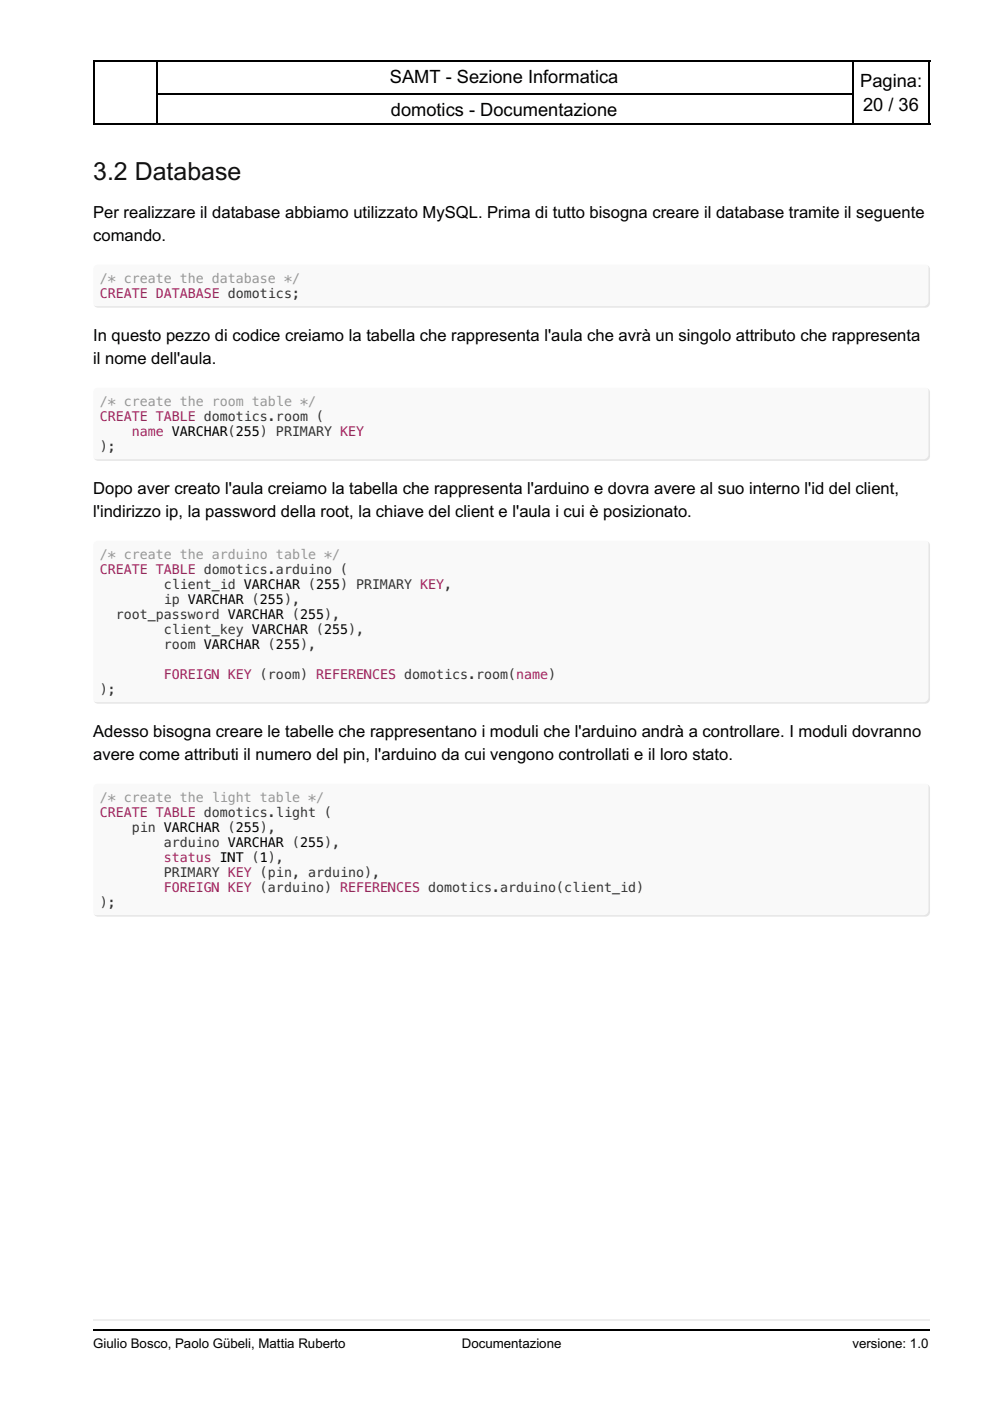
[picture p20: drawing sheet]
<svg xmlns="http://www.w3.org/2000/svg" width="210mm" height="297mm" viewBox="0 0 210 297" stroke-linecap="round" stroke-linejoin="round" font-family="sans-serif">
<defs><g id="words">
<text font-size="5.3" fill="#111" x="19.8" y="38.1">3.2 Database</text>
<g font-size="3.9">
<text x="82.7" y="17.6">SAMT - Sezione Informatica</text>
<text x="182.4" y="18.3">Pagina:</text>
<text x="183" y="23.6">20 / 36</text>
<text x="82.9" y="24.7">domotics - Documentazione</text>
</g>
<g font-size="3.5">
<text x="19.8" y="46.2">Per realizzare il database abbiamo utilizzato MySQL. Prima di tutto bisogna creare il database tramite il seguente</text>
<text x="19.8" y="51.2">comando.</text>
<text x="19.8" y="72.3">In questo pezzo di codice creiamo la tabella che rappresenta l'aula che avrà un singolo attributo che rappresenta</text>
<text x="19.8" y="77.3">il nome dell'aula.</text>
<text x="19.8" y="104.8">Dopo aver creato l'aula creiamo la tabella che rappresenta l'arduino e dovra avere al suo interno l'id del client,</text>
<text x="19.8" y="109.7">l'indirizzo ip, la password della root, la chiave del client e l'aula i cui è posizionato.</text>
<text x="19.8" y="156.3">Adesso bisogna creare le tabelle che rappresentano i moduli che l'arduino andrà a controllare. I moduli dovranno</text>
<text x="19.8" y="161.2">avere come attributi il numero del pin, l'arduino da cui vengono controllati e il loro stato.</text>
</g>
<g font-size="2.8" fill="#969896">
<text x="21.2" y="60">/* create the database */</text>
<text x="21.2" y="86.1">/* create the room table */</text>
<text x="21.2" y="118.5">/* create the arduino table */</text>
<text x="21.2" y="170">/* create the light table */</text>
</g>
<g font-size="2.8" fill="#a71d5d">
<text x="21.2" y="63.1">CREATE DATABASE domotics;</text>
<text x="21.2" y="89.3">CREATE TABLE domotics.room (</text>
<text x="28" y="92.4">name VARCHAR(255) PRIMARY KEY</text>
<text x="21.2" y="121.7">CREATE TABLE domotics.arduino (</text>
<text x="34.7" y="143.9">FOREIGN KEY (room) REFERENCES domotics.room(name)</text>
<text x="21.2" y="173.2">CREATE TABLE domotics.light (</text>
<text x="34.7" y="182.7">status INT (1),</text>
<text x="34.7" y="189.1">FOREIGN KEY (arduino) REFERENCES domotics.arduino(client_id)</text>
</g>
<g font-size="2.8" fill="#333">
<text x="21.2" y="95.6">);</text>
<text x="34.7" y="124.9">client_id VARCHAR (255) PRIMARY KEY,</text>
<text x="24.6" y="131.2">root_password VARCHAR (255),</text>
<text x="34.7" y="128.1">ip VARCHAR (255),</text>
<text x="34.7" y="134.4">client_key VARCHAR (255),</text>
<text x="34.7" y="137.6">room VARCHAR (255),</text>
<text x="21.2" y="147.1">);</text>
<text x="28" y="176.4">pin VARCHAR (255),</text>
<text x="34.7" y="179.6">arduino VARCHAR (255),</text>
<text x="34.7" y="185.9">PRIMARY KEY (pin, arduino),</text>
<text x="21.2" y="192.3">);</text>
</g>
<g font-size="2.8">
<text x="19.8" y="285.7">Giulio Bosco, Paolo Gübeli, Mattia Ruberto</text>
<text x="97.9" y="285.7">Documentazione</text>
<text x="180.7" y="285.7">versione: 1.0</text>
</g>
</g></defs>
<path d="M19.8 12.9h177.4M19.8 19.9h177.4M19.8 26.3h177.4" fill="none" stroke="#000" stroke-width=".35"/>
<path d="M19.8 12.7h13.7v13.8h-13.7z" fill="#fff"/>
<path d="M19.8 12.9h13.7M19.9 12.7v13.8M33.3 12.7v13.8M19.8 26.3h13.7" fill="none" stroke="#000" stroke-width=".35"/>
<path d="M180.6 12.7h16.6v13.8h-16.6z" fill="#fff"/>
<path d="M180.6 12.9h16.6M180.8 12.7v13.8M197 12.7v13.8M180.6 26.3h16.6" fill="none" stroke="#000" stroke-width=".35"/>
<g fill="#fff">
<path d="M9.9 276.9h190.1v10.3h-190.1z"/>
<path d="M16.2 279.8h181v4.5h-181z"/>
</g>
<path d="M19.8 279.9h177.4" fill="none" stroke="#eee" stroke-width=".35"/>
<path d="M19.8 282h177.4" fill="none" stroke="#000" stroke-width=".35"/>
<g fill="#fff">
<path d="M9.9 30h190.1v246.9h-190.1z"/>
<path d="M16.2 29.9h181v247.1h-181z"/>
</g>
<g fill="#f9f9f9">
<path d="M20 56.5l.8-.4h175.3a1.06 1.06 0 0 1 1.1 1v7.1a1.06 1.06 0 0 1-1.1 1.1h-175.3a1.06 1.06 0 0 1-1-1.1v-7.1z" fill-rule="evenodd"/>
<path d="M20 82.6l.8-.4h175.3a1.06 1.06 0 0 1 1.1 1.1v13.4a1.06 1.06 0 0 1-1.1 1h-175.3a1.06 1.06 0 0 1-1-1v-13.4z" fill-rule="evenodd"/>
<path d="M20 115.1l.8-.4h175.3a1.06 1.06 0 0 1 1.1 1v32.5a1.06 1.06 0 0 1-1.1 1h-175.3a1.06 1.06 0 0 1-1-1v-32.5z" fill-rule="evenodd"/>
<path d="M20 166.6l.8-.4h175.3a1.06 1.06 0 0 1 1.1 1v26.1a1.06 1.06 0 0 1-1.1 1.1h-175.3a1.06 1.06 0 0 1-1-1.1v-26.1z" fill-rule="evenodd"/>
</g>
<use href="#words"/>
</svg>
